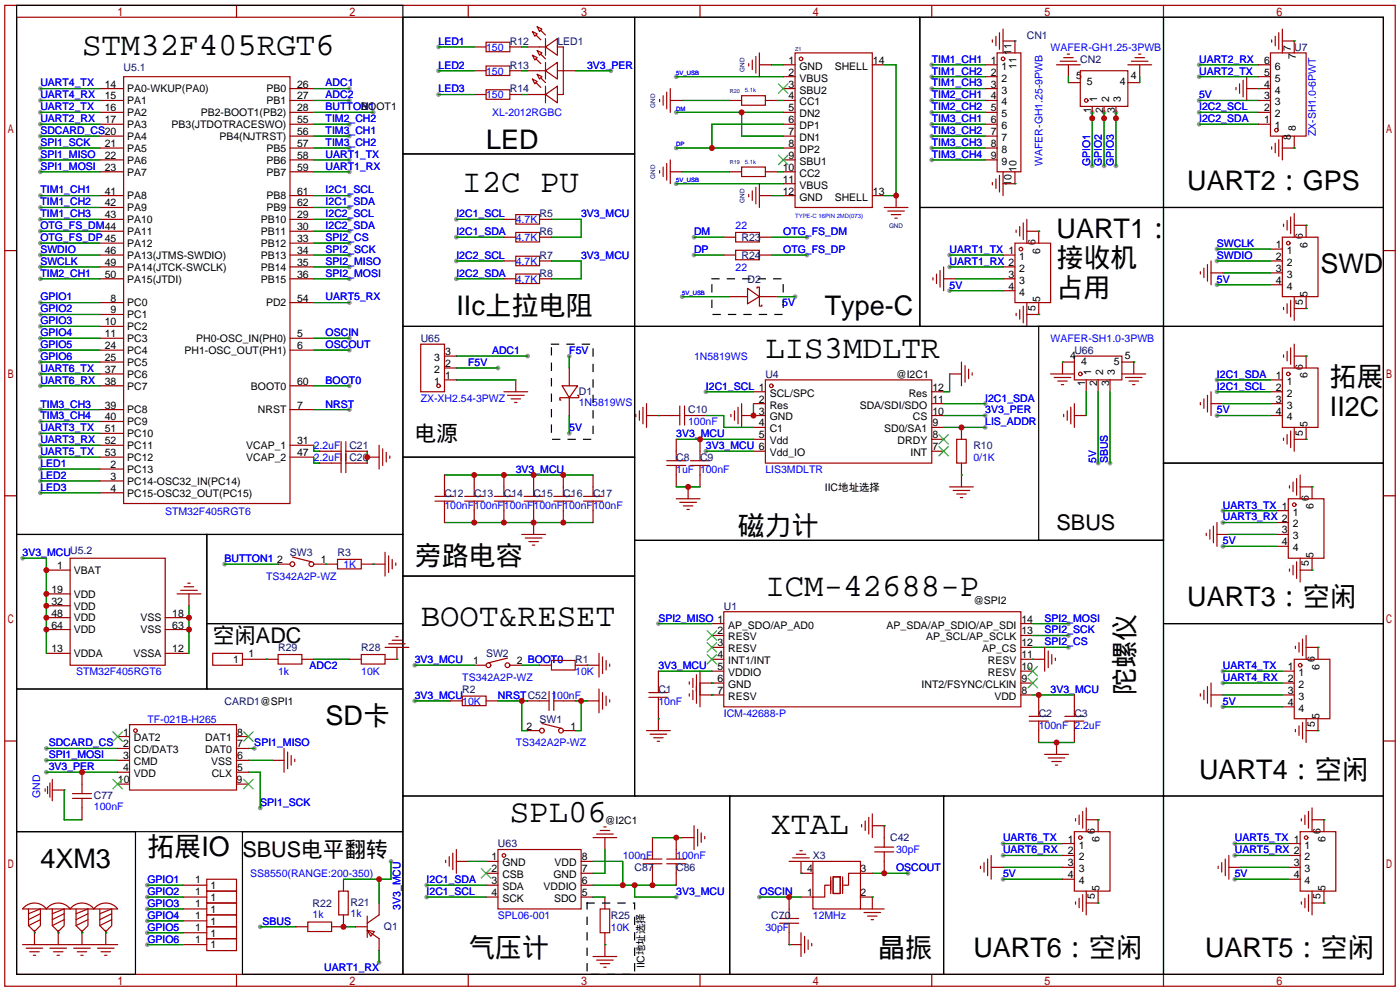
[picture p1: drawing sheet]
<svg xmlns="http://www.w3.org/2000/svg" width="299mm" height="212mm" viewBox="0 0 299 212" stroke-linecap="round" stroke-linejoin="round" font-family="sans-serif">
<defs><g id="words">
<g font-size="6.9">
<text x="17.5" y="11.8">STM32F405RGT6</text>
<text x="98.8" y="41">I2C PU</text>
<text x="163.6" y="76.5">LIS3MDLTR</text>
<text x="163.6" y="127.3">ICM-42688-P</text>
<text x="89.9" y="133.7">BOOT&amp;RESET</text>
<text x="109" y="175.6">SPL06</text>
<text x="164.8" y="178.1">XTAL</text>
</g>
<g font-size="5.8">
<text x="103.9" y="31.7">LED</text>
<text x="253.7" y="40.6">UART2：GPS</text>
<text x="225.8" y="50.8">UART1：</text>
<text x="225.8" y="57.1">接收机</text>
<text x="282.2" y="58.4">SWD</text>
<text x="225.8" y="63.5">占用</text>
<text x="97.5" y="67.3">IIc上拉电阻</text>
<text x="176.3" y="67.3">Type-C</text>
<text x="284.2" y="82.5">拓展</text>
<text x="284.2" y="88.9">II2C</text>
<text x="157.7" y="114.3">磁力计</text>
<text x="88.6" y="120.6">旁路电容</text>
<text x="253.7" y="129.5">UART3：空闲</text>
<text x="242.4" y="148.5" transform="rotate(-90 242.4 148.5)">陀螺仪</text>
<text x="69.6" y="154.9">SD卡</text>
<text x="256.3" y="166.4">UART4：空闲</text>
<text x="8.6" y="185.4">4XM3</text>
<text x="31.5" y="182.9">拓展IO</text>
<text x="100.1" y="204.5">气压计</text>
<text x="187.7" y="204.5">晶振</text>
<text x="208" y="204.5">UART6：空闲</text>
<text x="257.6" y="204.5">UART5：空闲</text>
</g>
<g font-size="4.6">
<text x="88.6" y="94.2">电源</text>
<text x="225.8" y="113.2">SBUS</text>
<text x="45.5" y="137.4">空闲ADC</text>
<text x="51.8" y="183.1">SBUS电平翻转</text>
</g>
<g font-size="2.2" fill="#00f">
<text x="93.7" y="9.6">LED1</text>
<text x="103.9" y="10.9">150</text>
<text x="224.5" y="10.9">WAFER-GH1.25-3PWB</text>
<text x="93.7" y="14.7">LED2</text>
<text x="103.9" y="15.9">150</text>
<text x="125.5" y="14.7">3V3_PER</text>
<text x="199.1" y="13.4">TIM1_CH1</text>
<text x="199.1" y="15.9">TIM1_CH2</text>
<text x="256.3" y="13.4">UART2_RX</text>
<text x="256.3" y="15.9">UART2_TX</text>
<text x="8.6" y="18.5">UART4_TX</text>
<text x="8.6" y="21">UART4_RX</text>
<text x="8.6" y="23.6">UART2_TX</text>
<text x="69.6" y="21">ADC2</text>
<text x="69.6" y="23.6">BUTTON1</text>
<text x="69.6" y="18.5">ADC1</text>
<text x="93.7" y="19.7">LED3</text>
<text x="103.9" y="21">150</text>
<text x="199.1" y="18.5">TIM1_CH3</text>
<text x="199.1" y="21">TIM2_CH1</text>
<text x="199.1" y="23.6">TIM2_CH2</text>
<text x="256.3" y="21">5V</text>
<text x="256.3" y="23.6">I2C2_SCL</text>
<text x="8.6" y="26.1">UART2_RX</text>
<text x="8.6" y="28.6">SDCARD_CS20</text>
<text x="69.6" y="26.1">TIM2_CH2</text>
<text x="69.6" y="28.6">TIM3_CH1</text>
<text x="105.2" y="24.8">XL-2012RGBC</text>
<text x="199.1" y="28.6">TIM3_CH2</text>
<text x="199.1" y="26.1">TIM3_CH1</text>
<text x="256.3" y="26.1">I2C2_SDA</text>
<text x="281.2" y="29.1" transform="rotate(-90 281.2 29.1)">ZX-SH1.0-6PWT</text>
<text x="8.6" y="31.2">SPI1_SCK</text>
<text x="8.6" y="33.7">SPI1_MISO</text>
<text x="69.6" y="31.2">TIM3_CH2</text>
<text x="69.6" y="33.7">UART1_TX</text>
<text x="199.1" y="33.7">TIM3_CH4</text>
<text x="199.1" y="31.2">TIM3_CH3</text>
<text x="222.8" y="35.4" transform="rotate(-90 222.8 35.4)">WAFER-GH1.25-9PWB</text>
<text x="233" y="35.4" transform="rotate(-90 233 35.4)">GPIO1</text>
<text x="235.5" y="35.4" transform="rotate(-90 235.5 35.4)">GPIO2</text>
<text x="238.1" y="35.4" transform="rotate(-90 238.1 35.4)">GPIO3</text>
<text x="8.6" y="41.3">TIM1_CH1</text>
<text x="8.6" y="36.3">SPI1_MOSI</text>
<text x="69.6" y="41.3">I2C1_SCL</text>
<text x="69.6" y="36.3">UART1_RX</text>
<text x="8.6" y="43.9">TIM1_CH2</text>
<text x="8.6" y="46.4">TIM1_CH3</text>
<text x="69.6" y="43.9">I2C1_SDA</text>
<text x="69.6" y="46.4">I2C2_SCL</text>
<text x="97.5" y="46.4">I2C1_SCL</text>
<text x="110.2" y="47.7">4.7K</text>
<text x="124.2" y="46.4">3V3_MCU</text>
<text x="8.6" y="49">OTG_FS_DM44</text>
<text x="8.6" y="51.5">OTG_FS_DP 45</text>
<text x="69.6" y="51.5">SPI2_CS</text>
<text x="69.6" y="49">I2C2_SDA</text>
<text x="97.5" y="50.2">I2C1_SDA</text>
<text x="110.2" y="51.5">4.7K</text>
<text x="148.3" y="50.2">DM</text>
<text x="157.2" y="49">22</text>
<text x="167.4" y="50.2">OTG_FS_DM</text>
<text x="260.1" y="52.8">SWCLK</text>
<text x="8.6" y="54">SWDIO</text>
<text x="8.6" y="56.6">SWCLK</text>
<text x="8.6" y="59.1">TIM2_CH1</text>
<text x="69.6" y="54">SPI2_SCK</text>
<text x="69.6" y="56.6">SPI2_MISO</text>
<text x="69.6" y="59.1">SPI2_MOSI</text>
<text x="97.5" y="55.3">I2C2_SCL</text>
<text x="97.5" y="59.1">I2C2_SDA</text>
<text x="110.2" y="56.6">4.7K</text>
<text x="124.2" y="55.3">3V3_MCU</text>
<text x="148.3" y="54">DP</text>
<text x="157.2" y="57.8">22</text>
<text x="167.4" y="54">OTG_FS_DP</text>
<text x="202.9" y="56.6">UART1_RX 2</text>
<text x="202.9" y="54">UART1_TX 1</text>
<text x="260.1" y="55.3">SWDIO</text>
<text x="8.6" y="64.2">GPIO1</text>
<text x="69.6" y="64.2">UART5_RX</text>
<text x="110.2" y="60.4">4.7K</text>
<text x="167.2" y="65.4">5V</text>
<text x="202.9" y="61.7">5V</text>
<text x="260.1" y="60.4">5V</text>
<text x="8.6" y="66.7">GPIO2</text>
<text x="8.6" y="69.3">GPIO3</text>
<text x="8.6" y="71.8">GPIO4</text>
<text x="69.6" y="71.8">OSCIN</text>
<text x="8.6" y="74.4">GPIO5</text>
<text x="8.6" y="76.9">GPIO6</text>
<text x="69.6" y="74.4">OSCOUT</text>
<text x="105.2" y="75.6">ADC1</text>
<text x="121.7" y="75.6">F5V</text>
<text x="148.3" y="76.9">1N5819WS</text>
<text x="224.5" y="73.1">WAFER-SH1.0-3PWB</text>
<text x="8.6" y="79.4">UART6_TX</text>
<text x="8.6" y="82">UART6_RX</text>
<text x="69.6" y="82">BOOT0</text>
<text x="100.1" y="78.2">F5V</text>
<text x="150.9" y="83.2">I2C1_SCL 1</text>
<text x="260.1" y="83.2">I2C1_SCL</text>
<text x="260.1" y="80.7">I2C1_SDA</text>
<text x="8.6" y="87.1">TIM3_CH3</text>
<text x="8.6" y="89.6">TIM3_CH4</text>
<text x="69.6" y="87.1">NRST</text>
<text x="89.9" y="85.8">ZX-XH2.54-3PWZ</text>
<text x="123.7" y="86.7">1N5819WS</text>
<text x="210.6" y="88.3">3V3_PER</text>
<text x="210.6" y="85.8">I2C1_SDA</text>
<text x="260.1" y="88.3">5V</text>
<text x="8.6" y="92.1">UART3_TX</text>
<text x="8.6" y="94.7">UART3_RX</text>
<text x="67.1" y="95.9">2.2uF</text>
<text x="121.7" y="92">5V</text>
<text x="144.5" y="93.4">3V3_MCU</text>
<text x="147.1" y="90.9">100nF</text>
<text x="150.9" y="95.9">3V3_MCU 6</text>
<text x="210.6" y="90.9">LIS_ADDR</text>
<text x="8.6" y="97.2">UART5_TX</text>
<text x="8.6" y="99.8">LED1</text>
<text x="67.1" y="98.5">2.2uF</text>
<text x="110.2" y="101">3V3_MCU</text>
<text x="144.5" y="101">1uF</text>
<text x="149.6" y="101">100nF</text>
<text x="163.6" y="101">LIS3MDLTR</text>
<text x="208" y="98.5">0/1K</text>
<text x="234.2" y="98.9" transform="rotate(-90 234.2 98.9)">5V</text>
<text x="236.8" y="98.9" transform="rotate(-90 236.8 98.9)">SBUS</text>
<text x="8.6" y="102.3">LED2</text>
<text x="8.6" y="104.8">LED3</text>
<text x="35.3" y="109.9">STM32F405RGT6</text>
<text x="95" y="108.6">100nF</text>
<text x="101.3" y="108.6">100nF</text>
<text x="107.7" y="108.6">100nF</text>
<text x="114" y="108.6">100nF</text>
<text x="120.4" y="108.6">100nF</text>
<text x="126.7" y="108.6">100nF</text>
<text x="261.4" y="111.2">UART3_RX 2</text>
<text x="261.4" y="108.6">UART3_TX 1</text>
<text x="4.8" y="118.8">3V3_MCUU5.2</text>
<text x="261.4" y="116.3">5V</text>
<text x="48" y="120.1">BUTTON1</text>
<text x="56.9" y="123.9">TS342A2P-WZ</text>
<text x="73.4" y="121.3">1K</text>
<text x="140.7" y="132.8">SPI2_MISO 1</text>
<text x="223.3" y="132.8">SPI2_MOSI</text>
<text x="223.3" y="135.3">SPI2_SCK</text>
<text x="223.3" y="137.9">SPI2_CS</text>
<text x="66.2" y="142.9">ADC2</text>
<text x="88.6" y="141.7">3V3_MCU</text>
<text x="140.7" y="142.9">3V3_MCU</text>
<text x="261.4" y="142.9">UART4_TX</text>
<text x="16.3" y="144.2">STM32F405RGT6</text>
<text x="59.4" y="144.2">1k</text>
<text x="77.2" y="144.2">10K</text>
<text x="88.6" y="149.3">3V3_MCU</text>
<text x="98.8" y="145.5">TS342A2P-WZ</text>
<text x="106.4" y="149.3">NRSTC52</text>
<text x="117.9" y="149.3">100nF</text>
<text x="122.9" y="144.2">10K</text>
<text x="224.5" y="148">3V3_MCU</text>
<text x="261.4" y="145.5">UART4_RX</text>
<text x="31.5" y="154.4">TF-021B-H265</text>
<text x="98.8" y="150.6">10K</text>
<text x="140.7" y="150.6">10nF</text>
<text x="154.7" y="153.1">ICM-42688-P</text>
<text x="222" y="155.6">100nF</text>
<text x="229.6" y="155.6">2.2uF</text>
<text x="261.4" y="150.6">5V</text>
<text x="10.4" y="162">SPI1_MOSI</text>
<text x="10.4" y="159.4">SDCARD_CS</text>
<text x="54.4" y="159.4">SPI1_MISO</text>
<text x="110.2" y="159.4">TS342A2P-WZ</text>
<text x="10.4" y="164.5">3V3_PER</text>
<text x="8.6" y="170.5" transform="rotate(-90 8.6 170.5)">GND</text>
<text x="20.1" y="173">100nF</text>
<text x="55.6" y="172.1">SPI1_SCK</text>
<text x="214.4" y="179.8">UART6_TX</text>
<text x="263.9" y="179.8">UART5_TX 1</text>
<text x="133.1" y="183.6">100nF</text>
<text x="144.5" y="183.6">100nF</text>
<text x="191.5" y="182.3">30pF</text>
<text x="214.4" y="182.3">UART6_RX</text>
<text x="263.9" y="182.3">UART5_RX 2</text>
<text x="31.5" y="188.7">GPIO1</text>
<text x="31.5" y="191.2">GPIO2</text>
<text x="53.5" y="187.4">SS8550(RANGE:200-350)</text>
<text x="91.2" y="188.7">I2C1_SDA</text>
<text x="91.2" y="191.2">I2C1_SCL</text>
<text x="144.5" y="191.2">3V3_MCU</text>
<text x="162.3" y="191.2">OSCIN</text>
<text x="191.5" y="186.1">OSCOUT</text>
<text x="214.4" y="187.4">5V</text>
<text x="263.9" y="187.4">5V</text>
<text x="31.5" y="193.7">GPIO3</text>
<text x="31.5" y="196.3">GPIO4</text>
<text x="56.1" y="197.5">SBUS</text>
<text x="66.8" y="196.1">1k</text>
<text x="74.9" y="195.9">1k</text>
<text x="85.6" y="194.4" transform="rotate(-90 85.6 194.4)">3V3_MCU</text>
<text x="106.4" y="196.3">SPL06-001</text>
<text x="173.7" y="196.3">12MHz</text>
<text x="31.5" y="198.8">GPIO5</text>
<text x="31.5" y="201.4">GPIO6</text>
<text x="130.6" y="198.8">10K</text>
<text x="163.6" y="198.8">30pF</text>
<text x="69.3" y="207.5">UART1_RX</text>
</g>
<g font-size="2.2" fill="#000080">
<text x="109" y="9.6">R12</text>
<text x="119.1" y="9.6">LED1</text>
<text x="219.5" y="8.3">CN1</text>
<text x="276.6" y="10.9">U7</text>
<text x="26.4" y="15.2">U5.1</text>
<text x="109" y="14.7">R13</text>
<text x="230.9" y="13.4">CN2</text>
<text x="109" y="19.7">R14</text>
<text x="115.3" y="46.4">R5</text>
<text x="115.3" y="50.2">R6</text>
<text x="158.5" y="51.5">R23</text>
<text x="115.3" y="55.3">R7</text>
<text x="115.3" y="59.1">R8</text>
<text x="158.5" y="55.3">R24</text>
<text x="159.8" y="60.4">D2</text>
<text x="89.9" y="73.1">U65</text>
<text x="229.6" y="75.6">U66</text>
<text x="163.6" y="80.7">U4</text>
<text x="123.7" y="84.4">D1</text>
<text x="147.1" y="88.3">C10</text>
<text x="74.7" y="95.9">C21</text>
<text x="208" y="95.9">R10</text>
<text x="74.7" y="98.5">C20</text>
<text x="144.5" y="98.5">C8</text>
<text x="149.6" y="98.5">C9</text>
<text x="95" y="106.1">C12</text>
<text x="101.3" y="106.1">C13</text>
<text x="107.7" y="106.1">C14</text>
<text x="114" y="106.1">C15</text>
<text x="120.4" y="106.1">C16</text>
<text x="126.7" y="106.1">C17</text>
<text x="62" y="118.8">SW3</text>
<text x="72.1" y="118.8">R3</text>
<text x="154.7" y="130.2">U1</text>
<text x="59.4" y="139.1">R29</text>
<text x="77.2" y="139.1">R28</text>
<text x="103.9" y="140.4">SW2</text>
<text x="122.9" y="141.7">R1</text>
<text x="98.8" y="148">R2</text>
<text x="140.7" y="148">C1</text>
<text x="48" y="150.6">CARD1@SPI1</text>
<text x="115.3" y="154.4">SW1</text>
<text x="222" y="153.1">C2</text>
<text x="229.6" y="153.1">C3</text>
<text x="20.1" y="170.8">C77</text>
<text x="190.2" y="179.8">C42</text>
<text x="106.4" y="181">U63</text>
<text x="173.7" y="183.6">X3</text>
<text x="135.6" y="186.1">C87</text>
<text x="144.5" y="186.1">C86</text>
<text x="66.8" y="193.8">R22</text>
<text x="74.9" y="193.6">R21</text>
<text x="130.6" y="196.3">R25</text>
<text x="164.8" y="196.3">C70</text>
<text x="82" y="198.7">Q1</text>
</g>
<g font-size="2.2">
<text x="216.2" y="11.8" transform="rotate(-90 216.2 11.8)">11</text>
<text x="275.9" y="10.8" transform="rotate(-90 275.9 10.8)">7</text>
<text x="168.6" y="13.6">1</text>
<text x="168.6" y="16.2">2</text>
<text x="170.9" y="14.9">GND</text>
<text x="170.9" y="17.4">VBUS</text>
<text x="178.4" y="14.9">SHELL</text>
<text x="186.6" y="13.6">14</text>
<text x="211.7" y="13.6">1</text>
<text x="211.7" y="16.2">2</text>
<text x="214" y="14.9">1</text>
<text x="214" y="17.4">2</text>
<text x="217.2" y="14.8" transform="rotate(-90 217.2 14.8)">11</text>
<text x="230" y="17">5</text>
<text x="241.7" y="17">4</text>
<text x="270.2" y="16.2">5</text>
<text x="270.2" y="13.6">6</text>
<text x="272.5" y="17.4">5</text>
<text x="272.5" y="14.9">6</text>
<text x="276.9" y="12.6" transform="rotate(-90 276.9 12.6)">7</text>
<text x="22.4" y="18.7">14</text>
<text x="22.4" y="21.2">15</text>
<text x="22.4" y="23.8">16</text>
<text x="27.2" y="19.7">PA0-WKUP(PA0)</text>
<text x="27.2" y="22.3">PA1</text>
<text x="57" y="19.7">PB0</text>
<text x="57" y="22.3">PB1</text>
<text x="63.5" y="18.7">26</text>
<text x="63.5" y="21.2">27</text>
<text x="63.5" y="23.8">28</text>
<text x="77.2" y="23.6">BOOT1</text>
<text x="168.6" y="18.7">3</text>
<text x="168.6" y="21.2">4</text>
<text x="168.6" y="23.8">5</text>
<text x="170.9" y="20">SBU2</text>
<text x="170.9" y="22.5">CC1</text>
<text x="211.7" y="18.7">3</text>
<text x="211.7" y="21.2">4</text>
<text x="211.7" y="23.8">5</text>
<text x="214" y="20">3</text>
<text x="214" y="22.5">4</text>
<text x="232.3" y="18.2">5</text>
<text x="234.5" y="21.8" transform="rotate(-90 234.5 21.8)">1</text>
<text x="237" y="21.8" transform="rotate(-90 237 21.8)">2</text>
<text x="239.3" y="18.2">4</text>
<text x="239.6" y="21.8" transform="rotate(-90 239.6 21.8)">3</text>
<text x="270.2" y="23.8">2</text>
<text x="270.2" y="21.2">3</text>
<text x="270.2" y="18.7">4</text>
<text x="272.5" y="22.5">3</text>
<text x="272.5" y="20">4</text>
<text x="22.4" y="26.3">17</text>
<text x="27.2" y="24.8">PA2</text>
<text x="27.2" y="27.3">PA3</text>
<text x="27.2" y="29.9">PA4</text>
<text x="36.7" y="27.3">PB3(JTDOTRACESWO)</text>
<text x="42.9" y="24.8">PB2-BOOT1(PB2)</text>
<text x="46.9" y="29.9">PB4(NJTRST)</text>
<text x="63.5" y="26.3">55</text>
<text x="63.5" y="28.9">56</text>
<text x="168.6" y="26.3">6</text>
<text x="168.6" y="28.9">7</text>
<text x="170.9" y="25.1">DN2</text>
<text x="170.9" y="27.6">DP1</text>
<text x="211.7" y="26.3">6</text>
<text x="211.7" y="28.9">7</text>
<text x="214" y="25.1">5</text>
<text x="214" y="27.6">6</text>
<text x="233.2" y="24.1" transform="rotate(-90 233.2 24.1)">1</text>
<text x="235.8" y="24.1" transform="rotate(-90 235.8 24.1)">2</text>
<text x="238.3" y="24.1" transform="rotate(-90 238.3 24.1)">3</text>
<text x="270.2" y="26.3">1</text>
<text x="272.5" y="27.6">1</text>
<text x="272.5" y="25.1">2</text>
<text x="275.9" y="29.8" transform="rotate(-90 275.9 29.8)">8</text>
<text x="276.9" y="28.1" transform="rotate(-90 276.9 28.1)">8</text>
<text x="22.4" y="31.4">21</text>
<text x="22.4" y="33.9">22</text>
<text x="27.2" y="32.4">PA5</text>
<text x="27.2" y="35">PA6</text>
<text x="57" y="32.4">PB5</text>
<text x="57" y="35">PB6</text>
<text x="63.5" y="31.4">57</text>
<text x="63.5" y="33.9">58</text>
<text x="168.6" y="31.4">8</text>
<text x="168.6" y="33.9">9</text>
<text x="170.9" y="30.1">DN1</text>
<text x="170.9" y="32.7">DP2</text>
<text x="170.9" y="35.2">SBU1</text>
<text x="211.7" y="31.4">8</text>
<text x="211.7" y="33.9">9</text>
<text x="214" y="30.1">7</text>
<text x="214" y="32.7">8</text>
<text x="214" y="35.2">9</text>
<text x="22.4" y="36.5">23</text>
<text x="22.4" y="41.6">41</text>
<text x="27.2" y="37.5">PA7</text>
<text x="57" y="37.5">PB7</text>
<text x="63.5" y="36.5">59</text>
<text x="63.5" y="41.6">61</text>
<text x="167.3" y="36.5">10</text>
<text x="167.3" y="39">11</text>
<text x="167.3" y="41.6">12</text>
<text x="170.9" y="37.8">CC2</text>
<text x="170.9" y="40.3">VBUS</text>
<text x="186.6" y="41.6">13</text>
<text x="216.2" y="39.7" transform="rotate(-90 216.2 39.7)">10</text>
<text x="217.2" y="36.7" transform="rotate(-90 217.2 36.7)">10</text>
<text x="22.4" y="44.1">42</text>
<text x="22.4" y="46.6">43</text>
<text x="27.2" y="42.6">PA8</text>
<text x="27.2" y="45.1">PA9</text>
<text x="27.2" y="47.7">PA10</text>
<text x="55.7" y="47.7">PB10</text>
<text x="57" y="42.6">PB8</text>
<text x="57" y="45.1">PB9</text>
<text x="63.5" y="46.6">29</text>
<text x="63.5" y="44.1">62</text>
<text x="170.9" y="42.8">GND</text>
<text x="178.4" y="42.8">SHELL</text>
<text x="27.2" y="50.2">PA11</text>
<text x="27.2" y="52.7">PA12</text>
<text x="55.7" y="50.2">PB11</text>
<text x="55.7" y="52.7">PB12</text>
<text x="63.5" y="49.2">30</text>
<text x="63.5" y="51.7">33</text>
<text x="221.3" y="52.4" transform="rotate(-90 221.3 52.4)">6</text>
<text x="272.7" y="53">1</text>
<text x="278.4" y="51.2" transform="rotate(-90 278.4 51.2)">6</text>
<text x="279.5" y="52.9" transform="rotate(-90 279.5 52.9)">6</text>
<text x="22.4" y="54.3">46</text>
<text x="22.4" y="56.8">49</text>
<text x="22.4" y="59.3">50</text>
<text x="27.2" y="55.3">PA13(JTMS-SWDIO)</text>
<text x="27.2" y="57.8">PA14(JTCK-SWCLK)</text>
<text x="55.7" y="55.3">PB13</text>
<text x="55.7" y="57.8">PB14</text>
<text x="63.5" y="54.3">34</text>
<text x="63.5" y="56.8">35</text>
<text x="63.5" y="59.3">36</text>
<text x="215.5" y="59.3">3</text>
<text x="217.9" y="58.1">2</text>
<text x="217.9" y="55.5">1</text>
<text x="222.3" y="54.2" transform="rotate(-90 222.3 54.2)">6</text>
<text x="272.7" y="58.1">3</text>
<text x="272.7" y="55.5">2</text>
<text x="275" y="59.3">3</text>
<text x="275" y="56.8">2</text>
<text x="275" y="54.3">1</text>
<text x="23.6" y="64.4">8</text>
<text x="27.2" y="60.4">PA15(JTDI)</text>
<text x="27.2" y="65.4">PC0</text>
<text x="55.7" y="60.4">PB15</text>
<text x="56.9" y="65.4">PD2</text>
<text x="63.5" y="64.4">54</text>
<text x="215.5" y="61.9">4</text>
<text x="217.9" y="63.2">4</text>
<text x="217.9" y="60.6">3</text>
<text x="222.3" y="64.6" transform="rotate(-90 222.3 64.6)">5</text>
<text x="272.7" y="60.6">4</text>
<text x="275" y="61.9">4</text>
<text x="278.4" y="65.1" transform="rotate(-90 278.4 65.1)">5</text>
<text x="279.5" y="63.4" transform="rotate(-90 279.5 63.4)">5</text>
<text x="22.4" y="69.5">10</text>
<text x="23.6" y="67">9</text>
<text x="27.2" y="68">PC1</text>
<text x="27.2" y="70.5">PC2</text>
<text x="221.3" y="66.4" transform="rotate(-90 221.3 66.4)">5</text>
<text x="22.4" y="72">11</text>
<text x="22.4" y="74.6">24</text>
<text x="22.4" y="77.1">25</text>
<text x="27.2" y="73.1">PC3</text>
<text x="27.2" y="75.6">PC4</text>
<text x="39.4" y="75.6">PH1-OSC_OUT(PH1)</text>
<text x="41.9" y="73.1">PH0-OSC_IN(PH0)</text>
<text x="63.5" y="72">5</text>
<text x="63.5" y="74.6">6</text>
<text x="92.8" y="77.1">3</text>
<text x="95.1" y="75.9">3</text>
<text x="228.7" y="76.6">4</text>
<text x="231" y="77.9">4</text>
<text x="238.1" y="77.9">5</text>
<text x="240.4" y="76.6">5</text>
<text x="22.4" y="79.7">37</text>
<text x="22.4" y="82.2">38</text>
<text x="27.2" y="78.1">PC5</text>
<text x="27.2" y="80.7">PC6</text>
<text x="27.2" y="83.2">PC7</text>
<text x="53.6" y="83.2">BOOT0</text>
<text x="63.5" y="82.2">60</text>
<text x="92.8" y="82.2">1</text>
<text x="92.8" y="79.7">2</text>
<text x="95.1" y="80.9">1</text>
<text x="95.1" y="78.4">2</text>
<text x="191.5" y="80.7">@I2C1</text>
<text x="199.3" y="83.5">12</text>
<text x="231.9" y="82.5" transform="rotate(-90 231.9 82.5)">1</text>
<text x="233.2" y="80.2" transform="rotate(-90 233.2 80.2)">1</text>
<text x="234.5" y="82.5" transform="rotate(-90 234.5 82.5)">2</text>
<text x="235.8" y="80.2" transform="rotate(-90 235.8 80.2)">2</text>
<text x="237" y="82.5" transform="rotate(-90 237 82.5)">3</text>
<text x="238.3" y="80.2" transform="rotate(-90 238.3 80.2)">3</text>
<text x="272.7" y="83.5">2</text>
<text x="272.7" y="80.9">1</text>
<text x="275" y="82.2">1</text>
<text x="278.4" y="79.1" transform="rotate(-90 278.4 79.1)">6</text>
<text x="279.5" y="80.9" transform="rotate(-90 279.5 80.9)">6</text>
<text x="22.4" y="87.3">39</text>
<text x="22.4" y="89.8">40</text>
<text x="27.2" y="88.3">PC8</text>
<text x="55.1" y="88.3">NRST</text>
<text x="63.5" y="87.3">7</text>
<text x="162.2" y="86">2</text>
<text x="162.2" y="88.6">3</text>
<text x="164.5" y="84.7">SCL/SPC</text>
<text x="164.5" y="87.3">Res</text>
<text x="164.5" y="89.8">GND</text>
<text x="183.7" y="87.3">SDA/SDI/SDO</text>
<text x="194.2" y="84.7">Res</text>
<text x="195.1" y="89.8">CS</text>
<text x="199.3" y="88.6">10</text>
<text x="199.3" y="86">11</text>
<text x="272.7" y="88.6">4</text>
<text x="272.7" y="86">3</text>
<text x="275" y="89.8">4</text>
<text x="275" y="87.3">3</text>
<text x="275" y="84.7">2</text>
<text x="22.4" y="92.4">51</text>
<text x="22.4" y="94.9">52</text>
<text x="27.2" y="90.8">PC9</text>
<text x="27.2" y="93.4">PC10</text>
<text x="27.2" y="95.9">PC11</text>
<text x="52.6" y="95.9">VCAP_1</text>
<text x="63.5" y="94.9">31</text>
<text x="162.2" y="91.1">4</text>
<text x="162.2" y="93.6">5</text>
<text x="164.5" y="92.4">C1</text>
<text x="164.5" y="94.9">Vdd</text>
<text x="189" y="92.4">SD0/SA1</text>
<text x="191.8" y="94.9">DRDY</text>
<text x="199.3" y="93.6">8</text>
<text x="199.3" y="91.1">9</text>
<text x="278.4" y="93" transform="rotate(-90 278.4 93)">5</text>
<text x="279.5" y="91.3" transform="rotate(-90 279.5 91.3)">5</text>
<text x="22.4" y="97.4">53</text>
<text x="23.6" y="100">2</text>
<text x="27.2" y="101">PC13</text>
<text x="27.2" y="98.5">PC12</text>
<text x="52.6" y="98.5">VCAP_2</text>
<text x="63.5" y="97.4">47</text>
<text x="164.5" y="97.4">Vdd_IO</text>
<text x="194.6" y="97.4">INT</text>
<text x="199.3" y="96.2">7</text>
<text x="23.6" y="102.5">3</text>
<text x="23.6" y="105.1">4</text>
<text x="27.2" y="103.5">PC14-OSC32_IN(PC14)</text>
<text x="27.2" y="106.1">PC15-OSC32_OUT(PC15)</text>
<text x="176.3" y="104.8">IIC地址选择</text>
<text x="279.7" y="107" transform="rotate(-90 279.7 107)">6</text>
<text x="274" y="114">3</text>
<text x="276.3" y="112.7">2</text>
<text x="276.3" y="110.1">1</text>
<text x="280.7" y="108.8" transform="rotate(-90 280.7 108.8)">6</text>
<text x="274" y="116.5">4</text>
<text x="276.3" y="117.8">4</text>
<text x="276.3" y="115.2">3</text>
<text x="280.7" y="119.2" transform="rotate(-90 280.7 119.2)">5</text>
<text x="12.2" y="121.6">1</text>
<text x="15.7" y="122.6">VBAT</text>
<text x="59.2" y="120.3">2</text>
<text x="68.6" y="120.3">1</text>
<text x="279.7" y="121" transform="rotate(-90 279.7 121)">5</text>
<text x="11" y="126.7">19</text>
<text x="11" y="129.2">32</text>
<text x="11" y="131.7">48</text>
<text x="15.7" y="127.7">VDD</text>
<text x="15.7" y="130.2">VDD</text>
<text x="36.8" y="131.7">18</text>
<text x="208" y="129">@SPI2</text>
<text x="11" y="134.3">64</text>
<text x="15.7" y="132.8">VDD</text>
<text x="15.7" y="135.3">VDD</text>
<text x="30.1" y="132.8">VSS</text>
<text x="30.1" y="135.3">VSS</text>
<text x="36.8" y="134.3">63</text>
<text x="153.3" y="135.5">2</text>
<text x="155.6" y="134.3">AP_SDO/AP_AD0</text>
<text x="155.6" y="136.8">RESV</text>
<text x="189.5" y="134.3">AP_SDA/AP_SDIO/AP_SDI</text>
<text x="197.9" y="136.8">AP_SCL/AP_SCLK</text>
<text x="218.3" y="135.5">13</text>
<text x="218.3" y="133">14</text>
<text x="11" y="139.4">13</text>
<text x="15.7" y="140.4">VDDA</text>
<text x="28.6" y="140.4">VSSA</text>
<text x="36.8" y="139.4">12</text>
<text x="49.8" y="141.7">1</text>
<text x="53.1" y="140.4">1</text>
<text x="101.1" y="141.9">1</text>
<text x="110.5" y="141.9">2 BOOT0</text>
<text x="153.3" y="138.1">3</text>
<text x="153.3" y="140.6">4</text>
<text x="153.3" y="143.2">5</text>
<text x="155.6" y="139.4">RESV</text>
<text x="155.6" y="141.9">INT1/INT</text>
<text x="209.9" y="139.4">AP_CS</text>
<text x="211.1" y="141.9">RESV</text>
<text x="218.3" y="143.2">10</text>
<text x="218.3" y="140.6">11</text>
<text x="218.3" y="138.1">12</text>
<text x="275.2" y="143.2">1</text>
<text x="281" y="141.3" transform="rotate(-90 281 141.3)">6</text>
<text x="282" y="143.1" transform="rotate(-90 282 143.1)">6</text>
<text x="153.3" y="145.7">6</text>
<text x="153.3" y="148.2">7</text>
<text x="155.6" y="144.4">VDDIO</text>
<text x="155.6" y="147">GND</text>
<text x="155.6" y="149.5">RESV</text>
<text x="196.9" y="147">INT2/FSYNC/CLKIN</text>
<text x="211.1" y="144.4">RESV</text>
<text x="212.5" y="149.5">VDD</text>
<text x="218.3" y="148.2">8</text>
<text x="218.3" y="145.7">9</text>
<text x="275.2" y="148.2">3</text>
<text x="275.2" y="145.7">2</text>
<text x="277.5" y="149.5">3</text>
<text x="277.5" y="147">2</text>
<text x="277.5" y="144.4">1</text>
<text x="112.5" y="155.9">2</text>
<text x="121.9" y="155.9">1</text>
<text x="275.2" y="150.8">4</text>
<text x="277.5" y="152.1">4</text>
<text x="281" y="155.3" transform="rotate(-90 281 155.3)">5</text>
<text x="282" y="153.5" transform="rotate(-90 282 153.5)">5</text>
<text x="26.3" y="157.1">1</text>
<text x="26.3" y="159.7">2</text>
<text x="28.6" y="158.4">DAT2</text>
<text x="28.6" y="160.9">CD/DAT3</text>
<text x="43.9" y="160.9">DAT0</text>
<text x="43.9" y="158.4">DAT1</text>
<text x="50.7" y="159.7">7</text>
<text x="50.7" y="157.1">8</text>
<text x="25.2" y="167.3">10</text>
<text x="26.3" y="162.2">3</text>
<text x="26.3" y="164.8">4</text>
<text x="28.6" y="163.5">CMD</text>
<text x="28.6" y="166">VDD</text>
<text x="45.1" y="163.5">VSS</text>
<text x="45.2" y="166">CLX</text>
<text x="50.5" y="167.3">9</text>
<text x="50.7" y="164.8">5</text>
<text x="50.7" y="162.2">6</text>
<text x="129.3" y="176">@I2C1</text>
<text x="228.2" y="180">1</text>
<text x="234" y="178.2" transform="rotate(-90 234 178.2)">6</text>
<text x="235" y="179.9" transform="rotate(-90 235 179.9)">6</text>
<text x="282.3" y="178.2" transform="rotate(-90 282.3 178.2)">6</text>
<text x="283.3" y="179.9" transform="rotate(-90 283.3 179.9)">6</text>
<text x="105.1" y="183.8">1</text>
<text x="107.4" y="185.1">GND</text>
<text x="118.5" y="185.1">VDD</text>
<text x="124.3" y="183.8">8</text>
<text x="228.2" y="185.1">3</text>
<text x="228.2" y="182.5">2</text>
<text x="230.6" y="183.8">2</text>
<text x="230.6" y="181.3">1</text>
<text x="276.5" y="185.1">3</text>
<text x="278.8" y="183.8">2</text>
<text x="278.8" y="181.3">1</text>
<text x="41.7" y="188.7">1</text>
<text x="41.7" y="191.2">1</text>
<text x="45" y="189.9">1</text>
<text x="105.1" y="191.4">4</text>
<text x="105.1" y="188.9">3</text>
<text x="105.1" y="186.3">2</text>
<text x="107.4" y="190.2">SDA</text>
<text x="107.4" y="187.6">CSB</text>
<text x="116.2" y="190.2">VDDIO</text>
<text x="118.3" y="187.6">GND</text>
<text x="124.3" y="186.3">7</text>
<text x="124.3" y="188.9">6</text>
<text x="124.3" y="191.4">5</text>
<text x="172.5" y="191.4">1</text>
<text x="172.5" y="186.3">4</text>
<text x="183.9" y="186.3">3</text>
<text x="183.9" y="191.4">2</text>
<text x="228.2" y="187.6">4</text>
<text x="230.6" y="188.9">4</text>
<text x="230.6" y="186.3">3</text>
<text x="235" y="190.4" transform="rotate(-90 235 190.4)">5</text>
<text x="276.5" y="187.6">4</text>
<text x="278.8" y="188.9">4</text>
<text x="278.8" y="186.3">3</text>
<text x="283.3" y="190.4" transform="rotate(-90 283.3 190.4)">5</text>
<text x="41.7" y="193.7">1</text>
<text x="41.7" y="196.3">1</text>
<text x="45" y="192.5">1</text>
<text x="45" y="195">1</text>
<text x="45" y="197.5">1</text>
<text x="107.4" y="192.7">SCK</text>
<text x="118.4" y="192.7">SDO</text>
<text x="234" y="192.1" transform="rotate(-90 234 192.1)">5</text>
<text x="282.3" y="192.1" transform="rotate(-90 282.3 192.1)">5</text>
<text x="41.7" y="198.8">1</text>
<text x="41.7" y="201.4">1</text>
<text x="45" y="200.1">1</text>
<text x="45" y="202.6">1</text>
<text x="137.7" y="206.9" transform="rotate(-90 137.7 206.9)">IIC地址选择</text>
</g>
<g font-size="1.4" fill="#000080">
<text x="159.1" y="15.3" transform="rotate(-90 159.1 15.3)">GND</text>
<text x="140.1" y="23" transform="rotate(-90 140.1 23)">GND</text>
<text x="140.1" y="38.2" transform="rotate(-90 140.1 38.2)">GND</text>
<text x="159.1" y="43.3" transform="rotate(-90 159.1 43.3)">GND</text>
<text x="190" y="48.7">GND</text>
</g>
<g font-size="1.3" fill="#00f">
<text x="144.5" y="16">5V_USB</text>
<text x="144.5" y="23.6">DM</text>
<text x="159.2" y="19.7">5.1k</text>
<text x="144.5" y="31.2">DP</text>
<text x="159.2" y="35">5.1k</text>
<text x="144.5" y="38.9">5V_USB</text>
<text x="169.9" y="46.5">TYPE-C 16PIN 2MD(073)</text>
<text x="145.8" y="63">5V_USB</text>
</g>
<g font-size="1.2" fill="#000080">
<text x="169.9" y="10.9">Z1</text>
<text x="156" y="19.8">R20</text>
<text x="156" y="35.1">R19</text>
</g>
</g></defs>
<g fill="#999">
<circle cx="140.7" cy="133.2" r=".51"/>
<circle cx="228.3" cy="133.2" r=".51"/>
<circle cx="228.3" cy="135.8" r=".51"/>
<circle cx="228.3" cy="138.3" r=".51"/>
<circle cx="210.6" cy="88.8" r=".51"/>
<circle cx="150.9" cy="96.4" r=".51"/>
<circle cx="150.9" cy="83.7" r=".51"/>
<circle cx="210.6" cy="86.2" r=".51"/>
<circle cx="8.6" cy="18.9" r=".51"/>
<circle cx="8.6" cy="21.5" r=".51"/>
<circle cx="8.6" cy="24" r=".51"/>
<circle cx="8.6" cy="26.5" r=".51"/>
<circle cx="8.6" cy="31.6" r=".51"/>
<circle cx="8.6" cy="41.8" r=".51"/>
<circle cx="8.6" cy="44.3" r=".51"/>
<circle cx="8.6" cy="46.9" r=".51"/>
<circle cx="8.6" cy="49.4" r=".51"/>
<circle cx="8.6" cy="51.9" r=".51"/>
<circle cx="8.6" cy="54.5" r=".51"/>
<circle cx="8.6" cy="34.2" r=".51"/>
<circle cx="8.6" cy="36.7" r=".51"/>
<circle cx="8.6" cy="57" r=".51"/>
<circle cx="8.6" cy="59.6" r=".51"/>
<circle cx="8.6" cy="67.2" r=".51"/>
<circle cx="8.6" cy="74.8" r=".51"/>
<circle cx="8.6" cy="77.3" r=".51"/>
<circle cx="8.6" cy="79.9" r=".51"/>
<circle cx="8.6" cy="82.4" r=".51"/>
<circle cx="8.6" cy="87.5" r=".51"/>
<circle cx="8.6" cy="90" r=".51"/>
<circle cx="8.6" cy="92.6" r=".51"/>
<circle cx="8.6" cy="95.1" r=".51"/>
<circle cx="8.6" cy="97.7" r=".51"/>
<circle cx="8.6" cy="100.2" r=".51"/>
<circle cx="8.6" cy="69.7" r=".51"/>
<circle cx="8.6" cy="29.1" r=".51"/>
<circle cx="194.1" cy="186.6" r=".51"/>
<circle cx="162.3" cy="191.6" r=".51"/>
<circle cx="74.7" cy="87.5" r=".51"/>
<circle cx="74.7" cy="82.4" r=".51"/>
<circle cx="74.7" cy="72.3" r=".51"/>
<circle cx="74.7" cy="74.8" r=".51"/>
<circle cx="74.7" cy="51.9" r=".51"/>
<circle cx="74.7" cy="41.8" r=".51"/>
<circle cx="74.7" cy="44.3" r=".51"/>
<circle cx="74.7" cy="21.5" r=".51"/>
<circle cx="79.8" cy="24" r=".51"/>
<circle cx="74.7" cy="26.5" r=".51"/>
<circle cx="74.7" cy="29.1" r=".51"/>
<circle cx="74.7" cy="31.6" r=".51"/>
<circle cx="74.7" cy="34.2" r=".51"/>
<circle cx="74.7" cy="36.7" r=".51"/>
<circle cx="74.7" cy="64.6" r=".51"/>
<circle cx="88.6" cy="142.1" r=".51"/>
<circle cx="88.6" cy="149.7" r=".51"/>
<circle cx="97.5" cy="46.9" r=".51"/>
<circle cx="97.5" cy="50.7" r=".51"/>
<circle cx="8.6" cy="64.6" r=".51"/>
<circle cx="8.6" cy="72.3" r=".51"/>
<circle cx="8.6" cy="102.7" r=".51"/>
<circle cx="8.6" cy="105.3" r=".51"/>
<circle cx="74.7" cy="46.9" r=".51"/>
<circle cx="74.7" cy="49.4" r=".51"/>
<circle cx="74.7" cy="54.5" r=".51"/>
<circle cx="74.7" cy="57" r=".51"/>
<circle cx="74.7" cy="59.6" r=".51"/>
<circle cx="74.7" cy="18.9" r=".51"/>
<circle cx="48" cy="120.5" r=".51"/>
<circle cx="97.5" cy="55.8" r=".51"/>
<circle cx="97.5" cy="59.6" r=".51"/>
<circle cx="93.7" cy="10" r=".51"/>
<circle cx="93.7" cy="15.1" r=".51"/>
<circle cx="93.7" cy="20.2" r=".51"/>
<circle cx="130.6" cy="15.1" r=".51"/>
<circle cx="256.3" cy="13.8" r=".51"/>
<circle cx="256.3" cy="16.4" r=".51"/>
<circle cx="256.3" cy="21.5" r=".51"/>
<circle cx="256.3" cy="24" r=".51"/>
<circle cx="256.3" cy="26.5" r=".51"/>
<circle cx="260.1" cy="60.8" r=".51"/>
<circle cx="260.1" cy="55.8" r=".51"/>
<circle cx="260.1" cy="53.2" r=".51"/>
<circle cx="260.1" cy="88.8" r=".51"/>
<circle cx="261.4" cy="151" r=".51"/>
<circle cx="261.4" cy="145.9" r=".51"/>
<circle cx="261.4" cy="143.4" r=".51"/>
<circle cx="260.1" cy="83.7" r=".51"/>
<circle cx="260.1" cy="81.2" r=".51"/>
<circle cx="202.9" cy="62.1" r=".51"/>
<circle cx="202.9" cy="57" r=".51"/>
<circle cx="202.9" cy="54.5" r=".51"/>
<circle cx="261.4" cy="111.6" r=".51"/>
<circle cx="261.4" cy="109.1" r=".51"/>
<circle cx="199.1" cy="13.8" r=".51"/>
<circle cx="199.1" cy="16.4" r=".51"/>
<circle cx="199.1" cy="18.9" r=".51"/>
<circle cx="199.1" cy="21.5" r=".51"/>
<circle cx="31.5" cy="189.1" r=".51"/>
<circle cx="31.5" cy="191.6" r=".51"/>
<circle cx="31.5" cy="194.2" r=".51"/>
<circle cx="31.5" cy="196.7" r=".51"/>
<circle cx="214.4" cy="187.8" r=".51"/>
<circle cx="214.4" cy="180.2" r=".51"/>
<circle cx="214.4" cy="182.8" r=".51"/>
<circle cx="263.9" cy="187.8" r=".51"/>
<circle cx="263.9" cy="182.8" r=".51"/>
<circle cx="263.9" cy="180.2" r=".51"/>
<circle cx="261.4" cy="116.7" r=".51"/>
<circle cx="144.5" cy="31.6" r=".51"/>
<circle cx="144.5" cy="24" r=".51"/>
<circle cx="144.5" cy="39.2" r=".51"/>
<circle cx="144.5" cy="16.4" r=".51"/>
<circle cx="199.1" cy="34.2" r=".51"/>
<circle cx="199.1" cy="31.6" r=".51"/>
<circle cx="199.1" cy="29.1" r=".51"/>
<circle cx="199.1" cy="26.5" r=".51"/>
<circle cx="199.1" cy="24" r=".51"/>
<circle cx="55.6" cy="172.6" r=".51"/>
<circle cx="54.4" cy="159.9" r=".51"/>
<circle cx="9.9" cy="165" r=".51"/>
<circle cx="9.9" cy="162.4" r=".51"/>
<circle cx="9.9" cy="159.9" r=".51"/>
<circle cx="31.5" cy="199.3" r=".51"/>
<circle cx="31.5" cy="201.8" r=".51"/>
<circle cx="210.6" cy="91.3" r=".51"/>
<circle cx="81" cy="205.6" r=".51"/>
<circle cx="55.6" cy="198" r=".51"/>
<circle cx="83.6" cy="184" r=".51"/>
<circle cx="148.3" cy="50.7" r=".51"/>
<circle cx="148.3" cy="54.5" r=".51"/>
<circle cx="172.5" cy="50.7" r=".51"/>
<circle cx="172.5" cy="54.5" r=".51"/>
<circle cx="233.4" cy="35.4" r=".51"/>
<circle cx="233.4" cy="24" r=".51"/>
<circle cx="236" cy="24" r=".51"/>
<circle cx="236" cy="35.4" r=".51"/>
<circle cx="238.5" cy="24" r=".51"/>
<circle cx="238.5" cy="35.4" r=".51"/>
<circle cx="91.2" cy="189.1" r=".51"/>
<circle cx="91.2" cy="191.6" r=".51"/>
<circle cx="144.5" cy="191.6" r=".51"/>
<circle cx="106.4" cy="78.6" r=".51"/>
<circle cx="112.8" cy="76.1" r=".51"/>
<circle cx="121.7" cy="76.1" r=".51"/>
<circle cx="121.7" cy="92.6" r=".51"/>
<circle cx="145.8" cy="63.4" r=".51"/>
<circle cx="169.9" cy="63.4" r=".51"/>
<circle cx="4.8" cy="119.3" r=".51"/>
<circle cx="234.7" cy="98.9" r=".51"/>
<circle cx="237.2" cy="98.9" r=".51"/>
</g>
<g fill="none" stroke="#a10000" stroke-width=".25">
<path d="M1 1.1h297.2v209.6h-297.2zM3.6 3.7h292.1v204.5h-292.1zM21.3 18.9h5.1M26.4 16.4h35.6v91.2h-35.6zM50.5 1.1v2.6M62 18.9h5.1M100.1 1.1v2.6M101.3 10h2.6M101.3 15.1h2.6M103.9 9h5.1v2h-5.1zM103.9 14.1h5.1v2h-5.1zM103.9 19.2h5.1v2h-5.1z"/>
<path d="M109 10h2.5M109 15.1h2.5M112.8 10h3.8M112.8 15.1h3.8M113.8 6.7l1 .5-.5 .5zM113.8 11.8l1 .5-.5 .5zM113.8 16.9l1 .5-.5 .5zM114.6 7.5l1 1M114.6 12.6l1 1M114.6 17.7l1 1M114.8 5.7l1 .5-.5 .5zM114.8 10.8l1 .5-.5 .5z"/>
<path d="M114.8 15.9l1 .5-.5 .5zM115.6 6.5l1 1M115.6 11.6l1 1M115.6 16.6l1 1.1M116.6 10l2.5-1.7v3.5zM116.6 15.1l2.5-1.8v3.6zM116.6 8.3v3.5M116.6 13.3v3.6M116.6 18.4v3.6M119.1 10h1.3v10.2h-1.3M119.1 15.1h3.8M142.5 19.7v3.5"/>
<path d="M143.3 18.9v5.1M149.6 1.1v2.6M160 13.6v.5M160.8 12.8v2.1M161.5 12.1v3.5M162.3 13.8h2.5M162.3 11.3v5.1M167.4 18.9h2.5M167.4 16.4h2.5M167.4 13.8h2.5M169.9 11.3h16.5v33h-16.5zM186.4 13.8h2.6"/>
<path d="M199.1 1.1v2.6M210.6 18.9h2.5M210.6 16.4h2.5M210.6 13.8h2.5M212.1 8.5v.5M212.9 7.7v2.1M213.1 11.3h5.1v25.4h-5.1zM213.6 7v3.5M214.4 8.8h2.5v2.5M214.4 6.2v5.1M225.8 13.8h5.1M226.6 13.1h3.5"/>
<path d="M227.3 12.3h2.1M228.1 11.6h.5M228.3 17.7h2.6M228.3 13.8v2.6M230.9 15.1h10.1v7.6h-10.1zM241 13.8h5.1M241 17.7h2.6M241.8 13.1h3.6M242.6 12.3h2M243.3 11.6h.5M243.6 13.8v2.6M248.7 1.1v2.6"/>
<path d="M264.2 18.7v.5M264.9 17.9v2M265.7 17.1v3.6M266.4 18.9h5.1M266.4 16.4v5.1M269 16.4h2.5M269 13.8h2.5M271.5 11.3h7.6v17.8h-7.6zM271.8 8.5v.5M272.5 7.7v2.1M273.3 7v3.5M274.1 8.8h2.5v2.5"/>
<path d="M274.1 6.2v5.1M21.3 21.5h5.1M21.3 24h5.1M21.3 26.5h5.1M21.3 29.1h5.1M21.3 31.6h5.1M21.3 34.2h5.1M21.3 36.7h5.1M62 21.5h5.1M62 24h5.1M62 26.5h5.1M62 29.1h5.1"/>
<path d="M62 31.6h5.1M62 34.2h5.1M62 36.7h5.1M101.3 20.2h2.6M109 20.2h2.5M112.8 20.2h3.8M116.6 20.2l2.5-1.8v3.6zM141 21.2v.5M141 36.4v.6M141.7 20.4v2.1M141.7 35.7v2M142.5 34.9v3.6"/>
<path d="M143.3 21.5h2.5M143.3 36.7h2.5M143.3 34.2v5M156 21.5h2.5M156 36.7h2.5M158.5 35.7h5.1v2h-5.1zM158.5 20.4h5.1v2.1h-5.1zM162.3 39.2v5.1M163.6 21.5h2.5M163.6 36.7h2.5M167.4 21.5h2.5M167.4 24h2.5"/>
<path d="M167.4 26.5h2.5M167.4 29.1h2.5M167.4 31.6h2.5M167.4 34.2h2.5M167.4 36.7h2.5M167.4 39.2h2.5M210.6 21.5h2.5M210.6 24h2.5M210.6 26.5h2.5M210.6 29.1h2.5M210.6 31.6h2.5M210.6 34.2h2.5"/>
<path d="M212.1 39v.5M212.9 38.2v2.1M213.6 37.5v3.5M214.4 36.7v5.1M216.9 36.7v2.5h-2.5M233.4 22.7v2.6M236 22.7v2.6M238.5 22.7v2.6M269 21.5h2.5M269 24h2.5M269 26.5h2.5M271.8 31.4v.5"/>
<path d="M272.5 30.6v2M273.3 29.8v3.6M274.1 29.1v5.1M276.6 29.1v2.5h-2.5M1 53.5h2.6M21.3 46.9h5.1M21.3 49.4h5.1M21.3 51.9h5.1M21.3 54.5h5.1M21.3 57h5.1M21.3 59.6h5.1M21.3 41.8h5.1"/>
<path d="M21.3 44.3h5.1M62 46.9h5.1M62 49.4h5.1M62 51.9h5.1M62 54.5h5.1M62 57h5.1M62 59.6h5.1M62 41.8h5.1M62 44.3h5.1M107.7 46.9h2.5M107.7 59.6h2.5M107.7 50.7h2.5"/>
<path d="M107.7 55.8h2.5M110.2 45.8h5.1v2.1h-5.1zM110.2 49.7h5.1v2h-5.1zM110.2 54.7h5.1v2.1h-5.1zM110.2 58.5h5.1v2.1h-5.1zM115.3 46.9h2.6M115.3 59.6h2.6M115.3 50.7h2.6M115.3 55.8h2.6M154.7 54.5h2.5M154.7 50.7h2.5M157.2 49.7h5.1v2h-5.1z"/>
<path d="M157.2 53.5h5.1v2h-5.1zM160 41.5v.5M160.8 40.8v2M161.5 40v3.6M162.3 54.5h2.5M162.3 41.8h2.5M162.3 50.7h2.5M167.4 41.8h2.5M186.4 41.8h2.6M189 44.3h5.1M189.7 45.1h3.6M190.5 45.8h2"/>
<path d="M191.3 46.6h.5M191.5 41.8v2.5M199.4 59.3v.5M200.2 58.5v2.1M200.9 57.8v3.5M201.7 59.6h2.5M201.7 57v5.1M214.4 54.5h2.5M214.4 57h2.5M214.4 59.6h2.5M216.9 51.9h7.6v12.7h-7.6zM217.2 49.1v.6"/>
<path d="M217.9 48.4v2M218.7 47.6v3.6M219.5 49.4h2.5v2.5M219.5 46.9v5M256.5 58v.5M257.3 57.3v2M258.1 56.5v3.6M258.8 58.3h2.6M258.8 55.8v5M271.5 55.8h2.6M271.5 58.3h2.6M271.5 53.2h2.6"/>
<path d="M274.1 50.7h7.6v12.7h-7.6zM274.3 47.9v.5M275.1 47.1v2M275.8 46.4v3.5M276.6 45.6v5.1M276.6 48.1h2.5v2.6M295.7 53.5h2.5M21.3 79.9h5.1M21.3 64.6h5.1M21.3 67.2h5.1M21.3 69.7h5.1M21.3 72.3h5.1"/>
<path d="M21.3 74.8h5.1M21.3 77.3h5.1M62 64.6h5.1M62 72.3h5.1M62 74.8h5.1M89.9 73.5h5.1v10.2h-5.1zM95 76.1h2.5M95 78.6h2.5M121.7 78.6v3.8M156 63.4h3.8M159.8 61.6l2.5 1.8-2.5 1.5zM161.8 61.6v-.3h.5v2.1"/>
<path d="M162.3 63.4v2h.5v-.2M162.3 63.4h3.8M202.9 79.9h2.6M205.5 77.3v5.1M206.2 78.1v3.6M207 78.9v2M207.8 79.6v.5M214.4 62.1h2.5M217.2 66.9v.5M217.9 66.2v2M218.7 65.4v3.6M219.5 64.6v5.1"/>
<path d="M222 64.6v2.6h-2.5M224.5 79.9h5.1M229.6 76.1h10.2v5.1h-10.2zM229.6 77.3h-2.5v2.6M239.8 79.9h5.1M239.8 77.3h2.5v2.6M271.5 60.8h2.6M274.1 78.6h7.6v12.7h-7.6zM274.3 65.7v.5M274.3 75.8v.5M275.1 64.9v2M275.1 75.1v2"/>
<path d="M275.8 64.1v3.6M275.8 74.3v3.6M276.6 63.4v5.1M276.6 73.5v5.1M276.6 76.1h2.5v2.5M279.1 63.4v2.5h-2.5M21.3 82.4h5.1M21.3 87.5h5.1M21.3 90h5.1M21.3 92.6h5.1M21.3 95.1h5.1M21.3 97.7h5.1"/>
<path d="M62 82.4h5.1M62 87.5h5.1M62 95.1h5.1M62 97.7h5.1M68.3 96.4h4.6M68.3 98.9h4.6M72.9 94.4v6.6M73.9 96.4h4.6M73.9 98.9h4.6M73.9 94.4v6.6M78.5 97.7h2.5M81 95.1v5.1"/>
<path d="M81.8 95.9v3.5M82.5 96.6v2.1M83.3 97.4v.5M95 81.2h2.5M107.7 83.7h5.1M108.5 84.5h3.5M109.2 85.2h2.1M110 86h.5M110.2 81.2v2.5M120.1 82.4h3.3l-1.7 2.6zM121.7 85h-2.1v.5h.3M121.7 85v3.8"/>
<path d="M123.4 84.5h.3v.5h-2M135.9 88.5v.5M136.7 87.8v2M137.4 87v3.6M138.2 88.8h7.1M138.2 86.2v5.1M142.5 99.4h4.1M142.5 98.4h4.1M144.5 93.9v4.5M144.5 99.4v4.6M145.3 86.7v4.1M146.3 88.8h4.6"/>
<path d="M146.3 86.7v4.1M147.6 99.4h4M147.6 98.4h4M149.6 93.9v4.5M149.6 99.4v4.6M156.2 88.5v.5M157 87.8v2M157.7 87v3.6M158.5 88.8h5.1M158.5 86.2v5.1M161 83.7h2.6M161 86.2h2.6"/>
<path d="M161 91.3h2.6M161 93.9h2.6M161 96.4h2.6M163.6 81.2h35.5v17.7h-35.5zM199.1 83.7h2.6M199.1 86.2h2.6M199.1 88.8h2.6M199.1 91.3h2.6M199.1 93.9h2.6M199.1 96.4h2.6M204.5 93.9h2v5h-2zM205.5 91.3v2.6"/>
<path d="M205.5 98.9v5.1M225.3 80.6h3.6M226.1 81.4h2M226.8 82.2h.5M227.3 88.5v.5M228.1 87.8v2M228.9 87v3.6M229.6 86.2v5.1M229.6 88.8h2.6M232.2 81.2v2.5M234.7 81.2v2.5M237.2 81.2v2.5"/>
<path d="M240.5 80.6h3.6M241.3 81.4h2M242.1 82.2h.5M256.5 86v.5M257.3 85.2v2M258.1 84.5v3.5M258.8 86.2h2.6M258.8 83.7v5.1M271.5 83.7h2.6M271.5 86.2h2.6M271.5 88.8h2.6M271.5 81.2h2.6"/>
<path d="M274.3 93.6v.5M275.1 92.8v2.1M275.8 92.1v3.5M276.6 91.3v5.1M279.1 91.3v2.6h-2.5M1 105.9h2.6M15 119.3h20.3v22.8h-20.3zM21.3 100.2h5.1M21.3 102.7h5.1M21.3 105.3h5.1M62.5 119l4 1M72.1 119.5h5.1v2h-5.1z"/>
<path d="M82.3 118v5.1M83.1 118.7v3.6M83.8 119.5v2M93 107.1h4M93 106h4M95 101.5v4.5M95 107.1v4.5M99.3 107.1h4.1M99.3 106h4.1M101.3 101.5v4.5M101.3 107.1v4.5M105.7 107.1h4"/>
<path d="M105.7 106h4M107.7 101.5v4.5M107.7 107.1v4.5M111.5 114.2h5.1M112 107.1h4.1M112 106h4.1M112.3 114.9h3.5M113 115.7h2.1M113.8 116.5h.5M114 101.5v4.5M114 107.1v7.1M118.4 107.1h4"/>
<path d="M118.4 106h4M120.4 101.5v4.5M120.4 107.1v4.5M124.7 107.1h4.1M124.7 106h4.1M126.7 101.5v4.5M126.7 107.1v4.5M144.5 106.6h5.1M145.3 107.3h3.5M146 108.1h2.1M146.8 108.8h.5M147.1 104v2.6"/>
<path d="M202.9 104h5.1M203.7 104.8h3.6M204.5 105.5h2M205.2 106.3h.5M257.8 113.9v.5M258.6 113.2v2M259.3 112.4v3.6M260.1 114.2h2.5M260.1 111.6v5.1M272.8 114.2h2.5M272.8 116.7h2.5M272.8 111.6h2.5"/>
<path d="M272.8 109.1h2.5M275.3 106.6h7.7v12.7h-7.7zM275.6 103.8v.5M276.4 103v2M277.1 102.2v3.6M277.9 104h2.5v2.6M277.9 101.5v5.1M277.9 119.3v5M280.4 119.3v2.5h-2.5M295.7 105.9h2.5M9.9 121.8h5.1M9.9 139.6h5.1"/>
<path d="M9.9 132h5.1M9.9 126.9h5.1M9.9 129.4h5.1M9.9 134.5h5.1M35.3 139.6h5.1M35.3 132h5.1M35.3 134.5h5.1M37.8 126.9h5.1M38.6 126.1h3.6M39.4 125.3h2M40.1 124.6h.5M40.4 126.9v2.5"/>
<path d="M45.5 139.6h6.3v2.5h-6.3zM59.4 139.8h5.1v2.1h-5.1zM59.4 120.5h2.6M67.1 120.5h5M77.2 139.8h5.1v2.1h-5.1zM77.2 120.5h5.1M82.3 138.3h5.1M83.1 137.5h3.5M83.8 136.8h2.1M84.6 120.3v.5M84.6 136h.5M84.8 138.3v2.5h-2.5"/>
<path d="M128 139.6v5.1M152.1 133.2h2.6M152.1 135.8h2.6M152.1 138.3h2.6M154.7 130.7h63.5v20.3h-63.5zM218.2 133.2h2.5M218.2 135.8h2.5M218.2 138.3h2.5M223.3 138.3v5.1M224 139.1v3.5M224.8 139.8v2.1M275.6 121.5v.5"/>
<path d="M276.4 120.8v2M276.9 138v.6M277.1 120v3.6M277.6 137.3v2M278.4 136.5v3.6M279.1 138.3h2.6v2.5M279.1 135.8v5M1 158.3h2.6M25.1 157.4h2.6M25.1 159.9h2.6M27.7 154.8h22.8v14h-22.8zM50.5 157.4h2.6"/>
<path d="M50.5 159.9h2.6M51.8 140.8h7.6M60.7 159.9v5.1M64.5 140.8h2.6M74.7 140.8h2.5M96.3 149.7h2.5M98.8 148.7h5.1v2h-5.1zM101.3 142.1h2.6M103.9 149.7h2.5M108.5 140.6l-4.1 1M109 142.1h2.5M112.8 156.1h2.5"/>
<path d="M112.8 149.7h4.5M115.3 142.1h2.6M115.8 154.6l4.1 1M117.3 147.7v4.1M117.9 141.1h5v2h-5zM118.4 149.7h4.5M118.4 147.7v4.1M120.4 156.1h2.5M122.9 142.1h5.1M125.5 149.7h2.5M128 147.2v5.1M128.8 140.3v3.6"/>
<path d="M128.8 148v3.5M129.5 141.1v2M129.5 148.7v2M130.3 141.9v.5M130.3 149.5v.5M138.2 156.1h5.1M138.7 149h4M138.7 148h4M138.9 156.8h3.6M139.7 157.6h2M140.5 158.4h.5M140.7 143.4v4.6"/>
<path d="M140.7 149v7.1M147.3 145.7v.5M147.3 148.2v.5M148.1 144.9v2M148.1 147.4v2.1M148.8 144.1v6.1M149.6 143.4v7.6M149.6 145.9h5.1M149.6 148.5h5.1M152.1 140.8h2.6M152.1 143.4h2.6M218.2 140.8h5.1"/>
<path d="M218.2 143.4h2.5M218.2 145.9h2.5M218.2 148.5h2.5M220 154.1h4M220 153h4M222 148.5v4.5M222 154.1v4.5M225.6 140.6v.5M225.8 158.6v2.6M227.6 154.1h4M227.6 153h4M229.6 148.5v4.5"/>
<path d="M229.6 154.1v4.5M256.5 148.2v.5M257.3 147.4v2.1M258.1 146.7v3.5M258.8 148.5h2.6M258.8 145.9v5.1M274.1 143.4h2.5M274.1 145.9h2.5M274.1 148.5h2.5M274.1 151h2.5M276.6 140.8h7.6v12.7h-7.6zM276.9 155.8v.5"/>
<path d="M277.6 155.1v2M278.4 154.3v3.6M279.1 153.5v5.1M281.7 153.5v2.6h-2.6M295.7 158.3h2.5M9.7 168.5v.5M10.2 168v1.5M10.7 167.3v3M11.2 168.8h2.5M11.2 166.5v4.6M13.7 168.8h.1M15.5 169.5h4.1"/>
<path d="M15.5 170.6h4.1M17.5 165v4.5M17.5 170.6v4.5M25.1 162.4h2.6M25.1 165h2.6M25.1 167.5h2.6M50.5 162.4h2.6M50.5 165h2.6M50.5 167.5h2.6M58.2 162.4h2.5M61.5 160.7v3.5M62.2 161.4v2"/>
<path d="M63 162.2v.5M126.7 178.9h5.1M127.5 178.2h3.6M128.3 177.4h2M129 176.7h.5M129.3 178.9v2.6M139.4 178.9v4.6M144.5 178.9v4.6M145.8 178.9h2.5M148.3 176.4v5.1M149.1 177.2v3.5M149.9 177.9v2.1"/>
<path d="M150.6 178.7v.5M184.1 176.1v.6M184.9 175.4v2M185.7 174.6v3.6M186.4 176.4h2.6v4.6M186.4 173.9v5M223.3 161.2h5M224 161.9h3.6M224.8 162.7h2M225.6 163.4h.5M229.6 177.7h7.6v12.7h-7.6zM229.9 174.9v.5"/>
<path d="M230.6 174.1v2M231.4 173.4v3.5M232.2 175.1h2.5v2.6M232.2 172.6v5.1M277.9 177.7h7.6v12.7h-7.6zM278.1 174.9v.5M278.9 174.1v2M279.7 173.4v3.5M280.4 172.6v5.1M280.4 175.1h2.6v2.6M5.3 193.7a3.2 3.2 0 0 1 4.6 .5 3.2 3.2 0 0 1 5.1 0 3.2 3.2 0 0 1 5.1 0 3.2 3.2 0 0 1 5 0h-20.3zM6.1 194.2v3.5l1.3 1.3 1.2-1.3v-3.5l-2.5 1"/>
<path d="M7.4 198.8v3M8.6 195.2l-2.5 1.3M8.6 196.5l-2.5 1.2M11.2 194.2v3.5l1.2 1.3 1.3-1.3v-3.5l-2.5 1M12.4 198.8v3M13.7 195.2l-2.5 1.3M13.7 196.5l-2.5 1.2M16.3 194.2v3.5l1.2 1.3 1.3-1.3v-3.5l-2.5 1M17.5 198.8v3M18.8 195.2l-2.5 1.3M18.8 196.5l-2.5 1.2M21.3 194.2v3.5l1.3 1.3 1.3-1.3v-3.5l-2.6 1"/>
<path d="M22.6 198.8v3M23.9 195.2l-2.6 1.3M23.9 196.5l-2.6 1.2M39.1 194.2h5.1M39.1 191.6h5.1M39.1 189.1h5.1M39.1 196.7h5.1M39.1 199.3h5.1M44.2 187.8h6.3v2.6h-6.3zM44.2 190.4h6.3v2.5h-6.3zM44.2 192.9h6.3v2.6h-6.3zM44.2 195.5h6.3v2.5h-6.3z"/>
<path d="M44.2 198h6.3v2.5h-6.3zM63.2 198h2.6M65.8 197h5.1v2h-5.1zM72.4 190.4h2v5.1h-2zM73.4 195.5v2.5h-2.5M73.4 187.8v2.6M75.9 198h2.6M78.5 198.8l1.5 .2-.8 1zM78.5 198.8l2.5 1.7v2.6M78.5 195.7v4.6M81 192.9v2.6l-2.5 1.7M95.2 183.8v.5"/>
<path d="M96 183v2M96.8 182.2v3.6M97.5 184h2.6M97.5 181.5v5.1M103.9 184h2.5M103.9 186.6h2.5M103.9 191.6h2.5M103.9 189.1h2.5M106.4 181.5h17.8v12.7h-17.8zM124.2 184h2.5M124.2 186.6h2.5M124.2 191.6h2.5"/>
<path d="M124.2 189.1h2.5M128.3 194.2h2v5.1h-2zM129.3 191.6v2.6M129.3 199.3v5M137.4 183.5h4.1M137.4 184.5h4.1M139.4 184.5v4.6M142.5 183.5h4.1M142.5 184.5h4.1M144.5 184.5v4.6M166.6 197.2h4.1M166.6 196.2h4.1"/>
<path d="M168.7 191.6v4.6M168.7 197.2v4.6h2.5M168.7 184h5M169.4 183.3h3.6M170.2 182.5h2M170.9 181.7h.5M171.2 184v2.6h2.5M171.2 199.3v5M173.7 184h10.2v10.2h-10.2zM177.3 189.1h-1v2.5h-5.1M177.5 187.3v3.6M178.1 187.3h1.5v3.6h-1.5z"/>
<path d="M180.1 187.3v3.6M183.9 191.6h2.5v2.6M183.9 194.2h5.1M184.7 194.9h3.5M185.4 195.7h2.1M186.2 196.5h.5M186.4 186.6h-5v2.5h-1.1M186.9 182h4.1M186.9 181h4.1M189 182v4.6M209.5 185v.5M210.3 184.3v2"/>
<path d="M211.1 183.5v3.6M211.8 185.3h2.6M211.8 182.8v5M227.1 187.8h2.5M227.1 185.3h2.5M227.1 182.8h2.5M227.1 180.2h2.5M229.9 192.7v.5M230.6 191.9v2M231.4 191.1v3.6M232.2 190.4v5.1M234.7 190.4v2.5h-2.5"/>
<path d="M260.3 185v.5M261.1 184.3v2M261.9 183.5v3.6M262.6 185.3h2.6M262.6 182.8v5M275.3 187.8h2.6M275.3 185.3h2.6M275.3 182.8h2.6M275.3 180.2h2.6M278.1 192.7v.5M278.9 191.9v2M279.7 191.1v3.6"/>
<path d="M280.4 190.4v5.1M283 190.4v2.5h-2.6M4.8 201.8h20.3M5.6 202.6h3.5M6.3 203.3h2.1M7.1 204.1h.5M10.7 202.6h3.5M11.4 203.3h2.1M12.2 204.1h.5M15.7 202.6h3.6M16.5 203.3h2M17.3 204.1h.5"/>
<path d="M20.8 202.6h3.6M21.6 203.3h2M22.4 204.1h.5M39.1 201.8h5.1M44.2 200.5h6.3v2.6h-6.3zM50.5 208.2v2.5M100.1 208.2v2.5M126.7 204.3h5.1M127.5 205.1h3.6M128.3 205.9h2M129 206.6h.5M149.6 208.2v2.5"/>
<path d="M172 200v3.6M172.7 200.8v2M173.5 201.5v.6M199.1 208.2v2.5M248.7 208.2v2.5"/>
<circle cx="171.2" cy="12.6" r=".38"/>
<circle cx="214.4" cy="12.6" r=".38"/>
<circle cx="232.2" cy="21.5" r=".38"/>
<circle cx="272.8" cy="27.8" r=".38"/>
<circle cx="218.2" cy="53.2" r=".38"/>
<circle cx="275.3" cy="51.9" r=".38"/>
<circle cx="230.9" cy="79.9" r=".38"/>
<circle cx="275.3" cy="79.9" r=".38"/>
<circle cx="93.7" cy="82.4" r=".38"/>
<circle cx="164.8" cy="82.4" r=".38"/>
<circle cx="276.6" cy="107.8" r=".38"/>
<circle cx="62.5" cy="120.5" r=".51"/>
<circle cx="66.5" cy="120.5" r=".51"/>
<circle cx="29" cy="156.1" r=".38"/>
<circle cx="104.4" cy="142.1" r=".51"/>
<circle cx="108.5" cy="142.1" r=".51"/>
<circle cx="115.8" cy="156.1" r=".51"/>
<circle cx="119.9" cy="156.1" r=".51"/>
<circle cx="277.9" cy="142.1" r=".38"/>
<circle cx="230.9" cy="178.9" r=".38"/>
<circle cx="279.1" cy="178.9" r=".38"/>
<circle cx="107.7" cy="182.8" r=".38"/>
</g>
<g fill="none" stroke="#3c3" stroke-width=".25">
<path d="M166.4 17.9l2 2M168.4 17.9l-2 2M166.4 33.1l2 2.1M168.4 33.1l-2 2.1M200.7 95.4l2 2M200.7 92.8l2 2.1M202.7 95.4l-2 2M202.7 92.8l-2 2.1M151.1 134.7l2.1 2.1M151.1 137.3l2.1 2M151.1 139.8l2.1 2.1M153.2 134.7l-2.1 2.1"/>
<path d="M153.2 137.3l-2.1 2M153.2 139.8l-2.1 2.1M24.1 156.3l2.1 2.1M26.2 156.3l-2.1 2.1M52.1 156.3l2 2.1M54.1 156.3l-2 2.1M219.7 144.9l2 2M219.7 142.4l2 2M221.7 144.9l-2 2M221.7 142.4l-2 2M24.1 166.5l2.1 2M26.2 166.5l-2.1 2"/>
<path d="M52.1 166.5l2 2M54.1 166.5l-2 2M102.9 185.5l2 2.1M104.9 185.5l-2 2.1"/>
</g>
<g fill="none" stroke="#008700" stroke-width=".25">
<path d="M8.6 18.9h12.7M67.1 18.9h7.6M93.7 10h7.6M93.7 15.1h7.6M111.5 10h1.3M111.5 15.1h1.3M122.9 15.1h7.7M144.5 16.4h22.9M164.8 13.8h2.6M189 13.8h2.5v28h-2.5M199.1 18.9h11.5M199.1 13.8h11.5"/>
<path d="M199.1 16.4h11.5M216.9 8.8h.1M228.3 16.4v1.3M243.6 16.4v1.3M256.3 13.8h12.7M256.3 16.4h12.7M269 18.9h.1M276.6 8.8h.1M8.6 21.5h12.7M8.6 24h12.7M8.6 26.5h12.7M8.6 31.6h12.7"/>
<path d="M8.6 34.2h12.7M8.6 36.7h12.7M8.6 29.1h12.7M67.1 21.5h7.6M67.1 24h12.7M67.1 26.5h7.6M67.1 31.6h7.6M67.1 34.2h7.6M67.1 36.7h7.6M67.1 29.1h7.6M93.7 20.2h7.6M111.5 20.2h1.3"/>
<path d="M144.5 24h22.9M144.5 31.6h22.9M144.5 39.2h22.9M145.8 21.5h10.2M145.8 36.7h10.2M158.5 24v5.1h8.9M166.1 21.5h1.3M166.1 36.7h1.3M167.4 26.5h-15.3v5.1M199.1 21.5h11.5M199.1 24h11.5M199.1 26.5h11.5"/>
<path d="M199.1 31.6h11.5M199.1 34.2h11.5M199.1 29.1h11.5M216.9 39.2h.1M233.4 24v11.4M236 24v11.4M238.5 24v11.4M256.3 21.5h12.7M256.3 24h12.7M256.3 26.5h12.7M276.6 31.6h.1M8.6 41.8h12.7"/>
<path d="M8.6 44.3h12.7M8.6 46.9h12.7M8.6 49.4h12.7M8.6 51.9h12.7M8.6 54.5h12.7M8.6 57h12.7M8.6 59.6h12.7M67.1 41.8h7.6M67.1 44.3h7.6M67.1 46.9h7.6M67.1 49.4h7.6M67.1 51.9h7.6"/>
<path d="M67.1 54.5h7.6M67.1 57h7.6M67.1 59.6h7.6M97.5 46.9h10.2M97.5 59.6h10.2M97.5 50.7h10.2M97.5 55.8h10.2M117.9 46.9h6.3v3.8h-6.3M117.9 55.8h6.3v3.8h-6.3M148.3 54.5h6.4M148.3 50.7h6.4M164.8 41.8h2.6"/>
<path d="M164.8 54.5h7.7M164.8 50.7h7.7M202.9 54.5h11.5M202.9 57h11.5M204.2 59.6h10.2M222 49.4h.1M260.1 55.8h11.4M260.1 53.2h11.4M261.4 58.3h10.1M279.1 48.1h.1M8.6 67.2h12.7M8.6 74.8h12.7"/>
<path d="M8.6 77.3h12.7M8.6 79.9h12.7M8.6 69.7h12.7M8.6 72.3h12.7M8.6 64.6h12.7M67.1 74.8h7.6M67.1 72.3h7.6M67.1 64.6h7.6M97.5 78.6h8.9M97.5 76.1h15.3M121.7 76.1v2.5M145.8 63.4h10.2"/>
<path d="M166.1 63.4h3.8M202.9 79.9v3.8h-1.2M202.9 62.1h11.5M222 67.2h.1M227.1 77.3h.1M242.3 77.3h.1M260.1 60.8h11.4M279.1 65.9h.1M279.1 76.1h.1M8.6 82.4h12.7M8.6 87.5h12.7M8.6 90h12.7"/>
<path d="M8.6 92.6h12.7M8.6 95.1h12.7M8.6 97.7h12.7M67.1 95.1v1.3h1.2M67.1 82.4h7.6M67.1 87.5h7.6M67.1 97.7v1.2h1.2M78.5 96.4v2.5M97.5 81.2h12.7M121.7 88.8v3.8M140.7 88.8h.1M144.5 93.9h16.5"/>
<path d="M150.9 88.8h3.8v2.5h6.3M150.9 96.4h10.1M150.9 83.7h10.1M161 86.2v2.6M201.7 88.8h8.9M201.7 86.2h8.9M201.7 91.3h8.9M232.2 83.7v5.1M234.7 83.7v15.2M237.2 83.7v15.2M260.1 88.8h11.4M260.1 83.7h11.4"/>
<path d="M260.1 81.2h11.4M261.4 86.2h10.1M279.1 93.9h.1M4.8 119.3h5.1v20.3M8.6 100.2h12.7M8.6 102.7h12.7M8.6 105.3h12.7M95 101.5h31.7M95 111.6h31.7M144.5 104h5.1M205.5 101.5h.1M261.4 111.6h11.4"/>
<path d="M261.4 109.1h11.4M261.4 116.7h11.4M262.6 114.2h10.2M280.4 104h.1M40.4 129.4v10.2M48 120.5h11.4M69.6 120.5h.1M79.8 120.5h.1M140.7 133.2h11.4M220.7 133.2h7.6M220.7 135.8h7.6M220.7 138.3h7.6"/>
<path d="M280.4 121.8h.1M281.7 138.3h.1M9.9 159.9h15.2M53.1 159.9h1.3M56.9 140.8h.1M67.1 140.8h7.6M84.8 140.8h.1M88.6 142.1h12.7M88.6 149.7h7.7M106.4 149.7h6.4M111.5 142.1h3.8M111.5 149.7v6.4h1.3"/>
<path d="M122.9 149.7h2.6M124.2 149.7v6.4h-1.3M125.5 142.1h.1M140.7 153.5h.1M140.7 143.4h11.4M152.1 148.5h.1M152.1 145.9h.1M220.7 140.8h.1M220.7 148.5h8.9M222 158.6h7.6M261.4 143.4h12.7M261.4 148.5h12.7"/>
<path d="M261.4 151h12.7M261.4 145.9h12.7M281.7 156.1h.1M9.9 165h15.2M9.9 162.4h15.2M13.7 168.8v6.3h3.8M53.1 165h2.5v7.6M53.1 162.4h5.1M139.4 178.9h6.4M189 176.4h.1M234.7 175.1h.1M283 175.1h.1"/>
<path d="M7.4 199.3h.1M12.4 199.3h.1M17.5 199.3h.1M22.6 199.3h.1M31.5 191.6h7.6M31.5 189.1h7.6M31.5 194.2h7.6M31.5 196.7h7.6M31.5 199.3h7.6M55.6 198h7.6M73.4 198h2.5M81 187.8v5.1"/>
<path d="M83.6 184v3.8h-10.2M91.2 191.6h12.7M91.2 189.1h12.7M100.1 184h3.8M126.7 191.6h2.6M126.7 189.1h17.8M126.7 184h6.4v5.1M129.3 181.5v5.1h-2.6M135.6 189.1v2.5h8.9M162.3 191.6h8.9M171.2 186.6h.1M186.4 191.6h.1"/>
<path d="M186.4 186.6h7.7M214.4 187.8h12.7M214.4 185.3h12.7M214.4 180.2h12.7M214.4 182.8h12.7M234.7 192.9h.1M263.9 187.8h11.4M263.9 180.2h11.4M263.9 182.8h11.4M265.2 185.3h10.1M283 192.9h.1M31.5 201.8h7.6"/>
<path d="M81 203.1v2.5M129.3 201.8h.1M168.7 201.8h.1"/>
</g>
<g fill="none" stroke="#000" stroke-width=".25">
<path d="M3.6 1.1h82.5v113.1h-82.5zM86.1 3.7h49.5v29.2h-49.5zM135.6 3.7h61v66h-61zM196.6 3.7h52.1v40.6h-52.1zM248.7 3.7h47v40.6h-47zM86.1 32.9h49.5v36.8h-49.5zM196.6 44.3h52.1v25.4h-52.1zM248.7 44.3h47v25.4h-47zM86.1 69.7h49.5v28h-49.5zM135.6 69.7h113.1v45.7h-113.1zM222 69.7h26.7v45.7h-26.7zM248.7 69.7h47v29.2h-47z"/>
<path d="M86.1 97.7h49.5v25.4h-49.5zM248.7 98.9h47v34.3h-47zM3.6 114.2h40.6v33h-40.6zM44.2 114.2h41.9v19h-41.9zM135.6 115.4h113.1v54.7h-113.1zM44.2 133.2h41.9v14h-41.9zM86.1 123.1h49.5v47h-49.5zM248.7 133.2h47v36.9h-47zM3.6 147.2h82.5v30.5h-82.5zM3.6 177.7h25.4v30.5h-25.4zM51.8 177.7h34.3v30.5h-34.3zM86.1 170.1h69.9v38.1h-69.9z"/>
<path d="M156 170.1h45.7v38.1h-45.7zM201.7 170.1h47v38.1h-47zM248.7 170.1h47v38.1h-47z"/>
</g>
<path d="M152.1 59.6h15.3v7.6h-15.3zM117.9 73.5h8.8v20.4h-8.8zM125.5 192.9h10.1v15.3h-10.1z" fill="none" stroke="#000" stroke-width=".25" stroke-dasharray="1.5 1.8"/>
<g fill="#c00">
<circle cx="222" cy="148.5" r=".63"/>
<circle cx="225.8" cy="158.6" r=".63"/>
<circle cx="149.6" cy="93.9" r=".63"/>
<circle cx="147.1" cy="104" r=".63"/>
<circle cx="161" cy="88.8" r=".63"/>
<circle cx="120.4" cy="101.5" r=".63"/>
<circle cx="114" cy="101.5" r=".63"/>
<circle cx="107.7" cy="101.5" r=".63"/>
<circle cx="101.3" cy="101.5" r=".63"/>
<circle cx="114" cy="111.6" r=".63"/>
<circle cx="120.4" cy="111.6" r=".63"/>
<circle cx="107.7" cy="111.6" r=".63"/>
<circle cx="101.3" cy="111.6" r=".63"/>
<circle cx="189" cy="186.6" r=".63"/>
<circle cx="168.7" cy="191.6" r=".63"/>
<circle cx="78.5" cy="97.7" r=".63"/>
<circle cx="40.4" cy="134.5" r=".63"/>
<circle cx="40.4" cy="132" r=".63"/>
<circle cx="111.5" cy="149.7" r=".63"/>
<circle cx="124.2" cy="149.7" r=".63"/>
<circle cx="152.1" cy="31.6" r=".63"/>
<circle cx="158.5" cy="24" r=".63"/>
<circle cx="191.5" cy="41.8" r=".63"/>
<circle cx="17.5" cy="165" r=".63"/>
<circle cx="205.5" cy="91.3" r=".63"/>
<circle cx="73.4" cy="198" r=".63"/>
<circle cx="81" cy="187.8" r=".63"/>
<circle cx="233.4" cy="25.3" r=".63"/>
<circle cx="236" cy="25.3" r=".63"/>
<circle cx="238.5" cy="25.3" r=".63"/>
<circle cx="133.1" cy="189.1" r=".63"/>
<circle cx="135.6" cy="189.1" r=".63"/>
<circle cx="139.4" cy="189.1" r=".63"/>
<circle cx="144.5" cy="178.9" r=".63"/>
<circle cx="9.9" cy="121.8" r=".63"/>
<circle cx="9.9" cy="126.9" r=".63"/>
<circle cx="9.9" cy="129.4" r=".63"/>
<circle cx="9.9" cy="132" r=".63"/>
<circle cx="9.9" cy="134.5" r=".63"/>
</g>
<use href="#words"/>
</svg>
